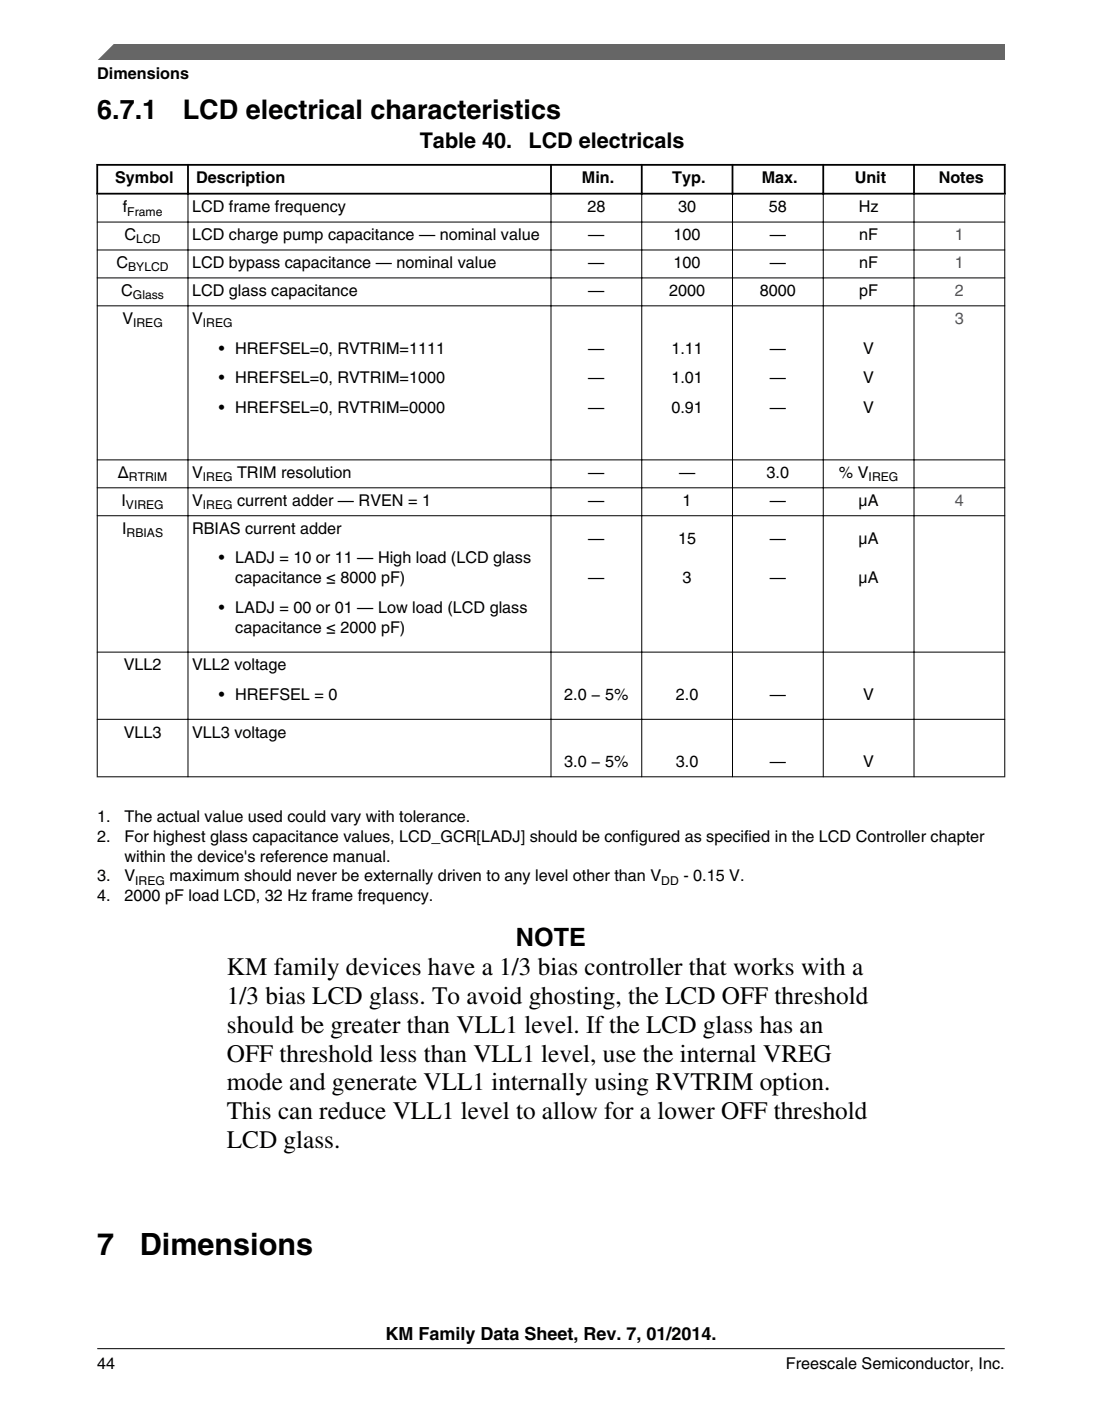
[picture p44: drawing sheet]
<svg xmlns="http://www.w3.org/2000/svg" width="216mm" height="274mm" viewBox="0 0 216 274" stroke-linecap="round" stroke-linejoin="round" font-family="sans-serif">
<defs><g id="words">
<g font-size="6">
<text x="19" y="245.7">7</text>
<text x="27.4" y="245.7">Dimensions</text>
</g>
<g font-size="5.3">
<text x="19" y="23.2">6.7.1</text>
<text x="35.8" y="23.2">LCD electrical characteristics</text>
</g>
<g font-size="4.9">
<text x="101.1" y="185.2">NOTE</text>
<text x="44.5" y="190.9">KM family devices have a 1/3 bias controller that works with a</text>
<text x="44.5" y="196.6">1/3 bias LCD glass. To avoid ghosting, the LCD OFF threshold</text>
<text x="44.5" y="202.2">should be greater than VLL1 level. If the LCD glass has an</text>
<text x="44.5" y="207.9">OFF threshold less than VLL1 level, use the internal VREG</text>
<text x="44.5" y="213.5">mode and generate VLL1 internally using RVTRIM option.</text>
<text x="44.5" y="219.2">This can reduce VLL1 level to allow for a lower OFF threshold</text>
<text x="44.5" y="224.8">LCD glass.</text>
</g>
<g font-size="4.2">
<text x="82.2" y="29">Table 40.</text>
<text x="103.5" y="29">LCD electricals</text>
</g>
<text font-size="3.5" x="75.5" y="262.3">KM Family Data Sheet, Rev. 7, 01/2014.</text>
<g font-size="3.2">
<text x="19.1" y="15.5">Dimensions</text>
<text x="22.6" y="35.9">Symbol</text>
<text x="38.4" y="35.9">Description</text>
<text x="114" y="35.9">Min.</text>
<text x="131.7" y="35.9">Typ.</text>
<text x="149.2" y="35.9">Max.</text>
<text x="167.4" y="35.9">Unit</text>
<text x="183.9" y="35.9">Notes</text>
<text x="24.1" y="41.6">f</text>
<text x="37.6" y="41.6">LCD frame frequency</text>
<text x="115.1" y="41.6">28</text>
<text x="132.9" y="41.6">30</text>
<text x="150.6" y="41.6">58</text>
<text x="168.2" y="41.6">Hz</text>
<text x="24.4" y="47">C</text>
<text x="37.6" y="47">LCD charge pump capacitance — nominal value</text>
<text x="115.3" y="47">—</text>
<text x="132" y="47">100</text>
<text x="150.8" y="47">—</text>
<text x="168.3" y="47">nF</text>
<text x="22.8" y="52.5">C</text>
<text x="37.6" y="52.5">LCD bypass capacitance — nominal value</text>
<text x="115.3" y="52.5">—</text>
<text x="132" y="52.5">100</text>
<text x="150.8" y="52.5">—</text>
<text x="168.3" y="52.5">nF</text>
<text x="23.8" y="58">C</text>
<text x="37.6" y="58">LCD glass capacitance</text>
<text x="115.3" y="58">—</text>
<text x="131.1" y="58">2000</text>
<text x="148.9" y="58">8000</text>
<text x="168.3" y="58">pF</text>
<text x="24" y="63.4">V</text>
<text x="37.6" y="63.4">V</text>
<text x="42.9" y="69.2">• HREFSEL=0, RVTRIM=1111</text>
<text x="115.3" y="69.2">—</text>
<text x="131.5" y="69.2">1.11</text>
<text x="150.8" y="69.2">—</text>
<text x="169.1" y="69.2">V</text>
<text x="42.9" y="75">• HREFSEL=0, RVTRIM=1000</text>
<text x="115.3" y="75">—</text>
<text x="131.5" y="75">1.01</text>
<text x="150.8" y="75">—</text>
<text x="169.1" y="75">V</text>
<text x="42.9" y="80.8">• HREFSEL=0, RVTRIM=0000</text>
<text x="115.3" y="80.8">—</text>
<text x="131.5" y="80.8">0.91</text>
<text x="150.8" y="80.8">—</text>
<text x="169.1" y="80.8">V</text>
<text x="23.1" y="93.6">Δ</text>
<text x="37.6" y="93.6">V</text>
<text x="46.4" y="93.6">TRIM resolution</text>
<text x="115.3" y="93.6">—</text>
<text x="133" y="93.6">—</text>
<text x="150.2" y="93.6">3.0</text>
<text x="164.4" y="93.6">% V</text>
<text x="23.8" y="99.1">I</text>
<text x="37.6" y="99.1">V</text>
<text x="46.4" y="99.1">current adder — RVEN = 1</text>
<text x="115.3" y="99.1">—</text>
<text x="133.7" y="99.1">1</text>
<text x="150.8" y="99.1">—</text>
<text x="168.2" y="99.1">µA</text>
<text x="23.9" y="104.5">I</text>
<text x="37.6" y="104.5">RBIAS current adder</text>
<text x="115.3" y="106.4">—</text>
<text x="132.9" y="106.4">15</text>
<text x="150.8" y="106.4">—</text>
<text x="168.2" y="106.4">µA</text>
<text x="42.9" y="110.3">• LADJ = 10 or 11 — High load (LCD glass</text>
<text x="42.9" y="120">• LADJ = 00 or 01 — Low load (LCD glass</text>
<text x="46.1" y="114.2">capacitance ≤ 8000 pF)</text>
<text x="115.3" y="114.1">—</text>
<text x="133.7" y="114.1">3</text>
<text x="150.8" y="114.1">—</text>
<text x="168.2" y="114.1">µA</text>
<text x="46.1" y="123.9">capacitance ≤ 2000 pF)</text>
<text x="24.2" y="131.2">VLL2</text>
<text x="37.6" y="131.2">VLL2 voltage</text>
<text x="42.9" y="137">• HREFSEL = 0</text>
<text x="110.5" y="137">2.0 − 5%</text>
<text x="132.4" y="137">2.0</text>
<text x="150.8" y="137">—</text>
<text x="169.1" y="137">V</text>
<text x="24.2" y="144.4">VLL3</text>
<text x="37.6" y="144.4">VLL3 voltage</text>
<text x="110.5" y="150.2">3.0 − 5%</text>
<text x="132.4" y="150.2">3.0</text>
<text x="150.8" y="150.2">—</text>
<text x="169.1" y="150.2">V</text>
<text x="19" y="161">1.</text>
<text x="24.4" y="161">The actual value used could vary with tolerance.</text>
<text x="19.1" y="164.8">2.</text>
<text x="24.4" y="164.8">For highest glass capacitance values, LCD_GCR[LADJ] should be configured as specified in the LCD Controller chapter</text>
<text x="19.1" y="172.6">3.</text>
<text x="24.4" y="168.7">within the device's reference manual.</text>
<text x="24.4" y="172.6">V</text>
<text x="33.2" y="172.6">maximum should never be externally driven to any level other than V</text>
<text x="133.9" y="172.6">- 0.15 V.</text>
<text x="19" y="176.5">4.</text>
<text x="24.4" y="176.5">2000 pF load LCD, 32 Hz frame frequency.</text>
<text x="19.1" y="268">44</text>
<text x="154" y="268">Freescale Semiconductor, Inc.</text>
</g>
<g font-size="3.2" fill="#00f">
<text x="187.1" y="47">1</text>
<text x="187.1" y="52.5">1</text>
<text x="187.1" y="58">2</text>
<text x="187.1" y="63.4">3</text>
<text x="187.1" y="99.1">4</text>
</g>
<g font-size="2.4">
<text x="24.9" y="42.2">Frame</text>
<text x="26.7" y="47.7">LCD</text>
<text x="25.1" y="53.1">BYLCD</text>
<text x="26" y="58.6">Glass</text>
<text x="26.1" y="64.1">IREG</text>
<text x="39.7" y="64.1">IREG</text>
<text x="25.3" y="94.2">RTRIM</text>
<text x="39.7" y="94.2">IREG</text>
<text x="170.2" y="94.2">IREG</text>
<text x="24.7" y="99.7">VIREG</text>
<text x="39.7" y="99.7">IREG</text>
<text x="24.8" y="105.2">RBIAS</text>
<text x="26.5" y="173.2">IREG</text>
<text x="129.6" y="173.2">DD</text>
</g>
</g></defs>
<path d="M18.9 32.3h178.1M18.9 37.9h178.1M19 32.1v6M36.8 32.1v6M107.9 32.1v6M125.7 32.1v6M143.5 32.1v6M161.3 32.1v6M179.1 32.1v6M196.8 32.1v6" fill="none" stroke="#000" stroke-width=".35"/>
<g fill="none" stroke="#000" stroke-width=".2">
<path d="M19 38.1v114.1M36.8 37.7v114.5M107.9 37.7v114.5M125.7 37.7v114.5M143.5 37.7v114.5M161.3 37.7v114.5M179.1 37.7v114.5M196.8 38.1v114.1M19 43.5h177.9M19 48.9h177.9M19 54.4h177.9M19 59.9h177.9"/>
<path d="M19 90h177.9M19 95.5h177.9M19 101h177.9M19 127.7h177.9M19 140.8h177.9M19 152.1h177.9"/>
</g>
<path d="M19 11.7l5.7-3.1 172.2 .1v3z" fill="#666"/>
<path d="M22.5 8.6l-3.1 3.1" fill="none" stroke="#666" stroke-width=".28"/>
<path d="M19 264.1h177.8" fill="none" stroke="#000" stroke-width=".2"/>
<use href="#words"/>
</svg>
